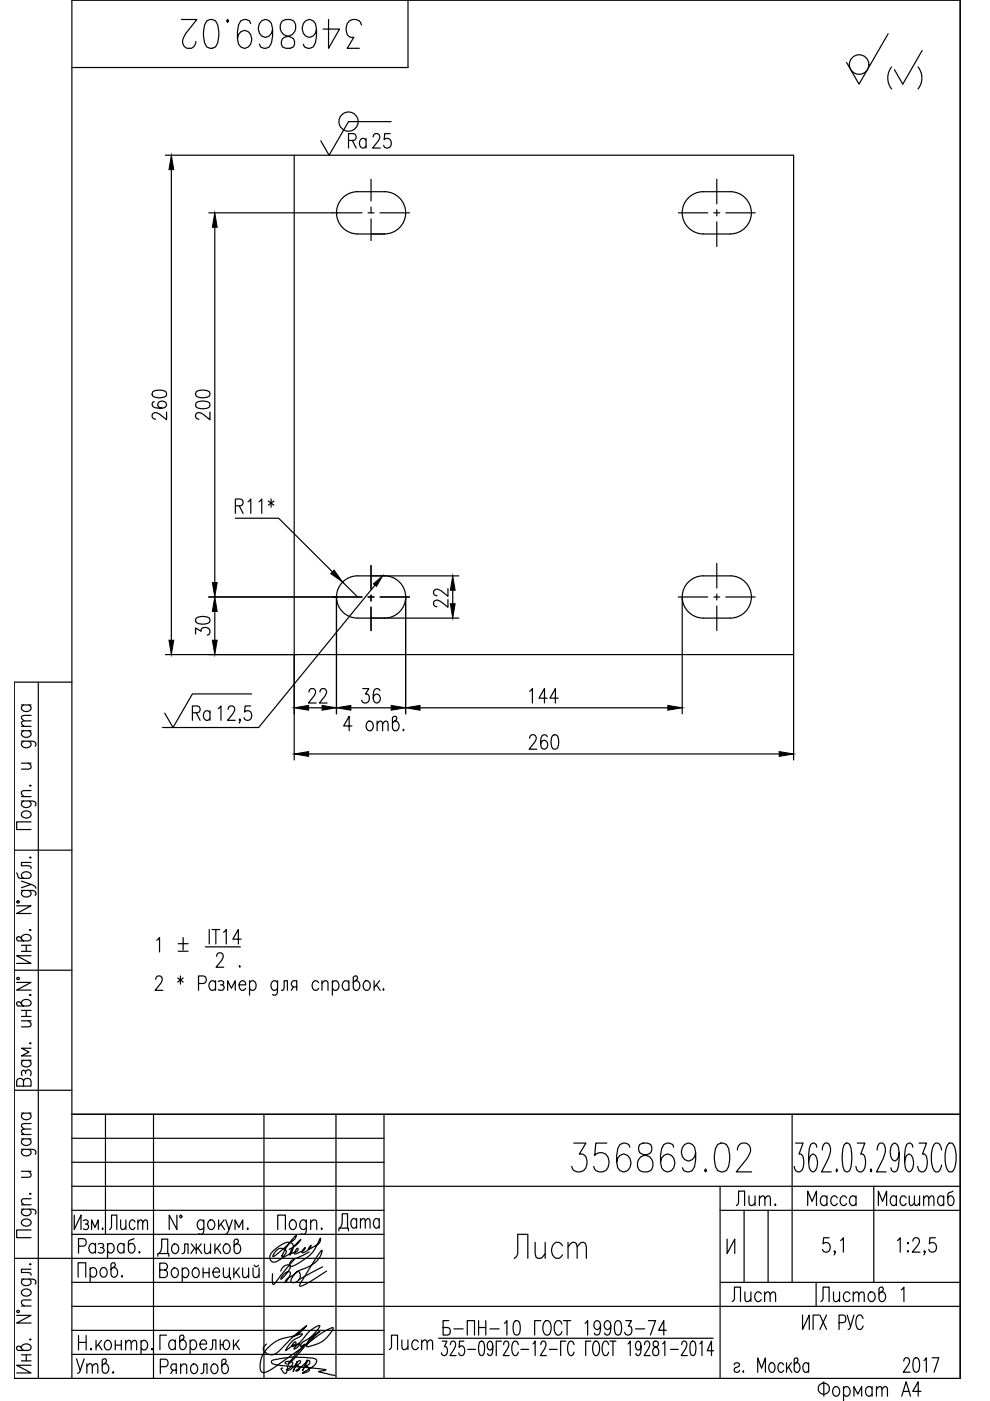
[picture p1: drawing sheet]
<svg xmlns="http://www.w3.org/2000/svg" width="210mm" height="297mm" viewBox="0 0 210 297" stroke-linecap="round" stroke-linejoin="round" font-family="sans-serif">
<defs><g id="words">
<g font-size="10.6">
<text x="37.4" y="11.6">346869.02</text>
<text x="119.9" y="249.8">356869.02</text>
</g>
<text font-size="9.3" x="107.6" y="268.1">Лист</text>
<text font-size="8.4" x="187" y="20.1">( )</text>
<text font-size="7.1" x="70.6" y="262.1">Дата</text>
<g font-size="6.6">
<text x="36.3" y="90.3" transform="rotate(-90 36.3 90.3)">260</text>
<text x="45.5" y="90.3" transform="rotate(-90 45.5 90.3)">200</text>
<text x="96" y="129.8" transform="rotate(-90 96 129.8)">22</text>
<text x="45.5" y="135.8" transform="rotate(-90 45.5 135.8)">30</text>
<text x="64.2" y="150.3">22</text>
<text x="75.5" y="150.3">36</text>
<text x="111.1" y="150.3">144</text>
<text x="71.6" y="156.3">4 отв.</text>
<text x="111.1" y="160.2">260</text>
<text x="44.4" y="206.4">2 .</text>
<text x="154.9" y="256.8">Лит.</text>
<text x="170" y="256.8">Масса</text>
<text x="184.9" y="256.8">Масштаб</text>
<text x="154.2" y="277.3">Лист</text>
<text x="172.9" y="277.3">Листов</text>
<text x="81.1" y="287.5">Лист</text>
<text x="14.8" y="292.5">Утв.</text>
</g>
<g font-size="6.2">
<text x="72.7" y="32.5">Ra</text>
<text x="77.6" y="32.5">25</text>
<text x="39.5" y="153.8">Ra</text>
<text x="21.9" y="261.8">Лист</text>
<text x="190.1" y="292.1">2017</text>
</g>
</g></defs>
<g fill="none" stroke="#000" stroke-width=".25">
<path d="M86.5 .1v14.2h-71.3M188.3 7.2l-6.2 10.6-2.6-4.5M203.6 .1v292.1M35.1 32.9h27.3M36.3 36v99.7M62.4 32.9h105.9v105.9h-105.9zM78.7 38v4.6M82.9 25.8h-9l-4.1 7.1-1.8-3M152 38v5.2M44.3 45.1h32.5M45.5 48.2v75.3M71.3 45.1h.1"/>
<path d="M72.9 41.7a4.5 4.5 0 0 1 2.9-1.1h5.7a4.5 4.5 0 0 1 4.5 4.5 4.5 4.5 0 0 1-4.5 4.5h-5.7a4.5 4.5 0 0 1-4.2-2.9 4.5 4.5 0 0 1 1.3-5zM78 45.1h1.3M78.7 43.9v1.2M78.7 46.4v4.6M80.6 45.1h6.2M143.8 45.1h6.3M145.7 42.2a4.5 4.5 0 0 1 3.4-1.6h5.7a4.5 4.5 0 0 1 4.5 4.5 4.5 4.5 0 0 1-4.5 4.5h-5.7a4.5 4.5 0 0 1-4-2.6 4.5 4.5 0 0 1 .6-4.8zM151.3 45.1h1.3M152 44.5v1.3M152 47v5.3M153.9 45.1h6.2M49.9 109.9h9.2l11.4 11.3"/>
<path d="M49.9 107.2h1.1a.74 .74 0 0 0 .6-.7 .74 .74 0 0 0-.6-.7h-1.1v3M50.7 107.2l.8 1.6M52.6 106.4l.6-.6v3M54.9 106.4l.6-.6v3M56.9 106.2l1.2 .9M57.5 105.8v1.7M58.1 106.2l-1.2 .9M78.7 119.9v5M152 119.5v5.2M35.1 138.8h27.8M44.3 126.6h32.5M62.4 138.8v22.3"/>
<path d="M71.3 126.6h.1M71.3 126.6a4.5 4.5 0 0 0 4.5 4.4h21.5M71.3 126.6v24.7M72.6 123.4l3.2 3.2M78 126.6h1.3M78.7 126.2v1.2M78.7 128.7v5M79.5 124.1l-24.7 30.1h-20.3M80.6 126.6h6.2M81.5 122.1a4.5 4.5 0 0 1 4.5 4.5 4.5 4.5 0 0 1-4.5 4.4M86 126.6v24.7M97.3 122.1h-21.5a4.5 4.5 0 0 0-4.5 4.5"/>
<path d="M143.8 126.6h6.3M144.6 126.6v24.7M145.7 123.7a4.5 4.5 0 0 1 3.4-1.6h5.7a4.5 4.5 0 0 1 4.5 4.5 4.5 4.5 0 0 1-4.5 4.4h-5.7a4.5 4.5 0 0 1-4-2.5 4.5 4.5 0 0 1 .6-4.8zM151.3 126.6h1.3M152 125.9v1.3M152 128.5v5.2M153.9 126.6h6.2M168.3 138.8v22.3M4.6 157.1l2.7 .2 .3 .3-.1 .6M4.6 154.9h2M4.6 154h2M4.6 149.5h2"/>
<path d="M5 157.1l-.3 .3a.65 .65 0 0 0 .3 1 1.02 1.02 0 0 0 1.6-.8l-.5-.5M5 154.9a.68 .68 0 0 0-.5 .7 .68 .68 0 0 0 .5 .6 .93 .93 0 0 0 1.1 .1 .93 .93 0 0 0 .3-1.1l-.3-.3M5 149.5a.68 .68 0 0 0-.5 .6 .68 .68 0 0 0 .5 .6 .93 .93 0 0 0 1.1 .1 .93 .93 0 0 0 .3-1.1l-.3-.2M6.6 152.8l-1.9 .2-.1 .4 .5 .6M6.6 151.7l-1.9 .1-.1 .5 .5 .5M8.1 144.6v147.6M15.2 144.6h-12.2v147.6h200.6M48.4 150.4l.2-.6 .7-.1a.95 .95 0 0 1 .1 1.6l-1.2 1.4h1.7M50.9 152.6l-.1 .1-.1-.1 .1-.2a.64 .64 0 0 1-.1 .9M53.1 149.7h-1.1l-.1 1.3a.89 .89 0 0 1 1.1-.2 .89 .89 0 0 1 .4 1.1 .83 .83 0 0 1-.7 .8 .83 .83 0 0 1-1-.6M53.4 147.1h-12.6l-4.1 7.1-1.8-3M65.4 159.9h99.8"/>
<path d="M89.1 150.1h52.5M4.6 169.8l2.7 .1 .3 .4-.1 .6M4.6 168.9h2M4.6 161.8h2M4.7 172.3a1.08 1.08 0 0 1 1.1-.3 1.08 1.08 0 0 1 .8 .9 1.08 1.08 0 0 1-1.2 .5 1.08 1.08 0 0 1-.8-.9zM5 169.8l-.3 .3a.65 .65 0 0 0 .3 1 1.02 1.02 0 0 0 1.6-.8l-.5-.5M6 161.8l.6 .6-.2 .6-1.8 .1M6.3 166.6l.1-.1 .2 .1-.2 .1zM6.6 174.3h-3.1v1.6h3.1M6.6 167.6l-1.9 .1-.1 .6 .5 .6M3 180.3h12.2M3.5 192.1h3.1l-3.1 1.6h3.1"/>
<path d="M3.5 185.1l.5 1 2 .1a.66 .66 0 0 0 .6-.6 .66 .66 0 0 0-.5-.6 1.02 1.02 0 0 0-1.5 .8l.4 .4M4.6 199a1.02 1.02 0 0 1 1-.9 1.02 1.02 0 0 1 1 .9l-.6 .5h-2.2l-.3-.4v-.3l.5-.2 .3 .1 .7 .8M4.6 188.8l2.7 .1 .3 .4-.1 .5M4.6 186.8l2 .7-2 .7M5 188.8l-.3 .2a.65 .65 0 0 0 .3 1.1 1.02 1.02 0 0 0 1.6-.8l-.5-.5M6.3 197.2l.1-.1 .2 .1-.2 .1zM6.3 181.8l.1-.1 .2 .1-.2 .1zM6.6 187.5l.9 .5 .1 .3M6.6 182.9h-2v.7l1.8 .1 .2 .4M33.2 199.4l.6-.6v3M38.8 198.8v2.6M44.4 197.1v3"/>
<path d="M44.9 197.1h1.7M45.8 197.1v3M47.4 197.7l.6-.6v3M51.1 199.1h-1.7l1.1-2v3M3 205.7h12.2M3.5 208.3h3.1l-3.1 1.6h3.1M4.6 212.8a1.02 1.02 0 0 1 1-.9 1.02 1.02 0 0 1 1 .9l-.6 .5h-2.2l-.3-.4v-.3l.5-.2 .3 .1 .7 .8M4.6 200.4h2M4.6 201.7h2M4.6 216.4h2M4.6 214.2h2M4.6 215.5h2"/>
<path d="M5.6 200.4v1.3M5.6 214.2v1.3M6 216.4l.6 .6-.2 .6-1.8 .1M6.3 211l.1-.2 .2 .2-.2 .1zM6.6 202.6h-3.1l3.1 1.7h-3.1M33 207.6l.2-.5 .7-.2a.95 .95 0 0 1 .2 1.6l-1.2 1.5h1.6M37.7 207.4l1.1 .8M37.8 201.7h2.1M37.8 200.1h2.1M38.2 206.9v1.8M38.8 207.4l-1.1 .8M42.1 208.5h1a.83 .83 0 0 0 .6-.8 .83 .83 0 0 0-.6-.8h-1v3.1"/>
<path d="M45.7 208.4a.68 .68 0 0 0-.6-.5 .68 .68 0 0 0-.7 .5 .93 .93 0 0 0 0 1.1 .93 .93 0 0 0 1.1 .3l.2-.3M45.7 207.9v2.1M46.3 208.1a.73 .73 0 0 1 1.1 .3l-.1 .3-.6 .1M47.1 208.8a.6 .6 0 0 1 .5 .6 .6 .6 0 0 1-.5 .6l-.8-.2M48.3 210v-2.1l.8 1.6 .8-1.6v2.1M50.7 208.8h1.4a.68 .68 0 0 0-.4-.8 .68 .68 0 0 0-.9 .4 1.02 1.02 0 0 0 .8 1.6l.5-.5M52.9 208.4a.68 .68 0 0 1 .6-.5 .68 .68 0 0 1 .7 .5 1.02 1.02 0 0 1-.8 1.6l-.5-.5M52.9 207.9v3.1M58.8 208.4l-.2-.3a.82 .82 0 0 0-.9 .1 .82 .82 0 0 0-.3 .9 .82 .82 0 0 0 1 .9l.4-.5M58.8 207.9l-.1 2.8-.3 .3-.6-.2M59.7 210l.4-.2 .1-1.9h.7v2.1M62.2 209.3l-.4 .7"/>
<path d="M62.9 209.3h-.7l-.2-.2a.68 .68 0 0 1 .2-1.2h.7v2.1M67.6 208.4a.68 .68 0 0 0-.7-.5 .68 .68 0 0 0-.6 .5 1.02 1.02 0 0 0 .8 1.6l.5-.5M68.3 208.5l.5-.6 .6 .2 .1 1.9M68.3 207.9v2.1M70.5 208.4a.68 .68 0 0 1 .6-.5 .68 .68 0 0 1 .7 .5 1.02 1.02 0 0 1-.9 1.6l-.4-.5M70.5 207.9v3.1M74 208.4a.68 .68 0 0 0-.7-.5 .68 .68 0 0 0-.6 .5 .93 .93 0 0 0-.1 1.1 .93 .93 0 0 0 1.1 .3l.3-.3M74 207.9v2.1M75.4 207.9a1.02 1.02 0 0 1 .9 1.1 1.02 1.02 0 0 1-.9 1l-.5-.6v-2.2l.3-.3h.4l.2 .5-.1 .2-.8 .8M77.3 208.1a.82 .82 0 0 1 1 .1 .82 .82 0 0 1 .2 .9 .82 .82 0 0 1-.9 .9 1.19 1.19 0 0 1-.3-1.9zM79.3 207.9v2.1M79.8 208.8l.8 1.2"/>
<path d="M80.5 207.9l-1.2 1.5M81.3 209.7l.1 .1-.1 .2-.1-.2zM3 231.2h12.2M4.6 236h2M4.6 224.8h2M5 236a.68 .68 0 0 0-.5 .6 .68 .68 0 0 0 .5 .7 .93 .93 0 0 0 1.1 0 .93 .93 0 0 0 .3-1.1l-.3-.2M5 229.2a.74 .74 0 0 0-.7-.6 .74 .74 0 0 0-.8 .6v1.1h3.1v-1.1a.83 .83 0 0 0-.8-.6 .83 .83 0 0 0-.8 .6v1.1M5 224.8a.68 .68 0 0 0-.5 .6 .68 .68 0 0 0 .5 .7 .93 .93 0 0 0 1.1 0 .93 .93 0 0 0 .3-1.1l-.3-.2M5.4 227.3a.6 .6 0 0 1 .6-.5 .6 .6 0 0 1 .6 .5l-.2 .8M5.4 227.6l-.1-.6-.3-.1a.73 .73 0 0 0-.3 1.2M6.3 221.2l.1-.1 .2 .1-.2 .1zM6.6 239.4l-1.9 .1-.1 .5 .5 .5"/>
<path d="M6.6 238.2l-1.9 .1-.1 .5 .5 .6M6.6 222.2h-2l1.5 .9-1.5 .8h2M15.2 236.2h188.4M22.4 236.2v25.5M32.5 236.2v56M56 236.2v56M71.2 236.2v56M81.4 236.2v56M167.9 236.2v35.7M4.6 256.4l2.7 .1 .3 .3-.1 .6M4.6 243.7l2.7 .1 .3 .3-.1 .6M4.6 255.4h2"/>
<path d="M4.6 248.3h2M4.6 241.5h2M4.6 240.5h2M4.7 258.8a1.08 1.08 0 0 1 1.1-.3 1.08 1.08 0 0 1 .8 .9 1.08 1.08 0 0 1-1.2 .6 1.08 1.08 0 0 1-.8-1zM5 256.4l-.3 .2a.65 .65 0 0 0 .3 1 1.02 1.02 0 0 0 1.6-.8l-.5-.4M5 243.7l-.3 .2a.65 .65 0 0 0 .3 1.1 1.02 1.02 0 0 0 1.6-.9l-.5-.4M5 241.5a.68 .68 0 0 0-.5 .6 .68 .68 0 0 0 .5 .6 .93 .93 0 0 0 1.1 .1 .93 .93 0 0 0 .3-1.1l-.3-.2M6 248.3l.6 .6-.2 .6-1.8 .1M6.3 253.1l.1-.1 .2 .1-.2 .1zM6.6 254.2l-1.9 .1-.1 .6 .5 .5M15.2 251.5h188.4M15.2 256.6h66.2"/>
<path d="M15.2 241.3h66.2M15.2 246.4h66.2M15.7 257.6v3.1l1.5-3.1v3.1M17.7 258.8a.6 .6 0 0 1 1 .3l-.1 .3-.5 .1M18.4 259.5a.62 .62 0 0 1 .4 .6 .62 .62 0 0 1-.4 .6l-.7-.2M37.5 257.6v3.1l-1.6-3.1v3.1M43.2 259.1l-.5-.5a1.02 1.02 0 0 0-.9 1.1 1.02 1.02 0 0 0 .9 1l.5-.5M43.2 258.6l-.1 2.8-.4 .3-.5-.1M44.4 258.8l.2-.2a1.02 1.02 0 0 1 1 1.1 1.02 1.02 0 0 1-1 1 1.2 1.2 0 0 1-.2-1.9zM46.4 258.6v2.1M46.8 259.5l.8 1.2M47.5 258.6l-1.1 1.5"/>
<path d="M47.9 258.6l.7 2.1 .7-2.1M61.7 258.8l.2-.2a1.02 1.02 0 0 1 1 1.1 1.02 1.02 0 0 1-1 1 1.2 1.2 0 0 1-.2-1.9zM64.9 259.1l-.4-.5a1.02 1.02 0 0 0-1 1.1 1.02 1.02 0 0 0 1 1l.4-.5M64.9 258.6l-.1 2.8-.3 .3-.6-.1M65.9 259.2l.6-.6 .5 .2 .2 1.9M65.9 258.6v2.1M152.7 256.6h50.9M152.7 251.5v40.7M157.8 256.6v15.3M162.9 256.6v15.3M168.7 242.4h1.6l-.9 2.3h.4a3.1 3.1 0 0 1 .2 3.5l-.5 .3h-.4l-.4-.3-.3-.9M173.2 243.2l-.2-.5-.4-.3h-.3l-.4 .3a10.4 10.4 0 0 0-.3 4.9l.3 .6 .6 .3a2.32 2.32 0 0 0 .7-2.9l-.3-.6-.6-.3-.4 .3-.3 .6-.2 .8"/>
<path d="M174.3 243.8a1.72 1.72 0 0 1 .6-1.4 1.04 1.04 0 0 1 1.2 1.1 8.8 8.8 0 0 1-1.9 5h2M177.4 247.9l.1 .3-.1 .3-.1-.3zM179 242.7l.4-.3h.3l.5 .3a8.8 8.8 0 0 1 0 5.5l-.5 .3-.7-.3a8.6 8.6 0 0 1 0-5.5zM181.8 242.4h1.6l-.9 2.3h.4a3.1 3.1 0 0 1 .2 3.5l-.5 .3h-.4l-.4-.3-.3-.9M184.7 247.9l.1 .3-.1 .3-.2-.3zM185.3 251.5v20.4M186 243.8a1.72 1.72 0 0 1 .6-1.4h.5a1.98 1.98 0 0 1 .5 2.3l-.3 .9-1.5 2.9h2.1M190.6 244.4l-.1 .9-.3 .5-.6 .3a2.35 2.35 0 0 1-.7-2.9l.3-.5 .4-.3 .6 .3a7.9 7.9 0 0 1 0 5.5l-.4 .3h-.3l-.5-.3-.1-.6M193.5 243.2l-.1-.5-.4-.3h-.3l-.5 .3a10.4 10.4 0 0 0-.3 4.9l.3 .6 .6 .3a2.32 2.32 0 0 0 .7-2.9l-.2-.6-.6-.3-.5 .3-.3 .6-.1 .8M194.9 242.4h1.6l-.9 2.3h.4a3.1 3.1 0 0 1 .2 3.5l-.5 .3h-.4l-.4-.3-.3-.9M199.7 243.8l-.2-.6a1.03 1.03 0 0 0-1.2-.8 5.5 5.5 0 0 0 0 6.1 1.25 1.25 0 0 0 1.4-1.5M201.3 242.4a1.26 1.26 0 0 1 1.3 1.4 5.2 5.2 0 0 1-.8 4.7 1.25 1.25 0 0 1-1.3-1.5 5.3 5.3 0 0 1 .8-4.6z"/>
<path d="M3 266.8h78.4M3.5 278.9h3.1l-3.1 1.6h3.1M4.6 271.2l2.7 .1 .3 .4-.1 .5M4.6 276.9h2M4.7 273.6a1.08 1.08 0 0 1 1.1-.3 1.08 1.08 0 0 1 .8 .9 1.08 1.08 0 0 1-1.2 .6 1.08 1.08 0 0 1-.8-.9zM5 271.2l-.3 .2a.65 .65 0 0 0 .3 1.1 1.02 1.02 0 0 0 1.6-.8l-.5-.5M6.3 268.1l.1-.2 .2 .2-.2 .1zM6.6 260.8h-3.1v1.6h3.1M6.6 275.6l-1.9 .1-.1 .6 .5 .6M6.6 269.1h-2v.7l1.8 .1 .2 .5M15.2 277h188.4M15.2 261.7h66.2"/>
<path d="M15.2 271.9h66.2M16.6 270.8v-3.1h1.6v3.1M16.6 264.2h1.1a.83 .83 0 0 0 .6-.8 .83 .83 0 0 0-.6-.8h-1.1v3.1M19.1 269.2a.68 .68 0 0 1 .7-.5 .68 .68 0 0 1 .6 .5 1.02 1.02 0 0 1-.8 1.6l-.5-.5M19.1 268.7v3.1M19.4 260.7v-2.1l.7 1.6 .7-1.6v2.1M20.2 264.1a.68 .68 0 0 0-.6-.5 .68 .68 0 0 0-.6 .5 1.02 1.02 0 0 0 .8 1.6l.4-.5M20.2 263.6v2.1M20.8 263.8a.74 .74 0 0 1 1.2 .3l-.4 .4h-.3M21.6 268.9a.82 .82 0 0 1 .9 .1 .82 .82 0 0 1 .2 .9 .83 .83 0 0 1-.9 .9 1.19 1.19 0 0 1-.2-1.9zM21.6 264.5a.6 .6 0 0 1 .5 .6 .6 .6 0 0 1-.5 .6l-.8-.2M22.8 264.1a.68 .68 0 0 1 .6-.5 .68 .68 0 0 1 .7 .5 1.02 1.02 0 0 1-.8 1.6l-.5-.5"/>
<path d="M22.8 263.6v3.1M24 268.7a1.02 1.02 0 0 1 .9 1.1 1.02 1.02 0 0 1-.9 1l-.5-.6v-2.2l.4-.3h.3l.3 .5-.1 .3-.9 .7M25.9 270.5l.1 .1-.1 .2-.2-.2zM26.3 264.1a.68 .68 0 0 0-.6-.5 .68 .68 0 0 0-.7 .5 1.02 1.02 0 0 0 .8 1.6l.5-.5M26.3 263.6v2.1M28.4 262.6l-1.1 .5-.1 2a.66 .66 0 0 0 .6 .6 .66 .66 0 0 0 .7-.5 .93 .93 0 0 0 .1-1.1 .93 .93 0 0 0-1.1-.3l-.3 .3M29.6 265.4l.1 .1-.1 .2-.2-.2zM33.5 266.4v-.6h2.3v.6M33.7 265.8a3.1 3.1 0 0 0 .6-3.1h1.3v3.1M33.9 269.3h1a.83 .83 0 0 1 .6 .8 .83 .83 0 0 1-.6 .8h-1v-3.1h1a.74 .74 0 0 1 .6 .7 .74 .74 0 0 1-.6 .8M36.7 269a.65 .65 0 0 1 1 .3 1.03 1.03 0 0 1-.8 1.6 1.2 1.2 0 0 1-.2-1.9zM36.7 263.9l.3-.2a1.02 1.02 0 0 1 .9 1.1 1.02 1.02 0 0 1-.9 1 1.2 1.2 0 0 1-.3-1.9z"/>
<path d="M38.6 265.8l.5-.2 .1-1.9h.7v2.1M38.6 269.3a.68 .68 0 0 1 .7-.5 .68 .68 0 0 1 .6 .5 1.03 1.03 0 0 1-.8 1.6l-.5-.5M38.6 268.8v3.1M40.6 263.7l1 1.3 1.1-1.3M41.1 269a.65 .65 0 0 1 1 .3 1.03 1.03 0 0 1-.8 1.6 1.2 1.2 0 0 1-.2-1.9zM41.3 264.6l-.9 1.2M41.6 263.7v2.1M42 264.6l.8 1.2M43.1 269.8h1.2M43.1 268.8v2.1M43.4 263.7l.1 1.9 .6 .2 .5-.6M44.3 268.8v2.1"/>
<path d="M44.6 263.7v2.1M45.1 269.7h1.4a.68 .68 0 0 0-.4-.8 .68 .68 0 0 0-.8 .4 1.03 1.03 0 0 0 .8 1.6l.4-.5M45.6 263.7v2.1M46 264.6l.9 1.2M46.7 263.7l-1.1 1.5M47.4 268.8l.1 1.9 .6 .2 .5-.6M47.7 263.9l.2-.2a1.02 1.02 0 0 1 .9 1.1 1.02 1.02 0 0 1-.9 1 1.2 1.2 0 0 1-.2-1.9zM48.6 260.7l-.3 .6-.6 .4M48.6 268.8v2.1h.3v.4M49.6 268.8v2.1M49.8 260.7v-2.1l.9 1.6 .8-1.6v2.1M50 269.7l.9 1.2"/>
<path d="M50.1 263.7a1.02 1.02 0 0 1 .9 1.1 1.02 1.02 0 0 1-.9 1l-.5-.6v-2.2l.4-.3h.3l.3 .5-.1 .2-.9 .8M50.7 268.8l-1.1 1.5M51.4 268.8l.2 1.9 .5 .2 .6-.6M52.5 260.4l.1 .1-.1 .2-.1-.2zM52.7 268.8v2.1M53.6 268.8l.2 1.9 .5 .2 .6-.6M53.9 268.2a.5 .5 0 0 0 .4 .4 .5 .5 0 0 0 .5-.4M54.9 268.8v2.1M58.7 265.1a1.23 1.23 0 0 1 2 .3l-.2 .5a.7 .7 0 0 1-.7 .6 10.9 10.9 0 0 1 3-4.6l-.1 .4-.3 .5-3.6 3-.9 .6 .1-.5zM58.9 260.7v-3.1h1.6v3.1M59.5 269.5a1.53 1.53 0 0 1 2-1.2 4.4 4.4 0 0 1-1.9 2.9 1.82 1.82 0 0 1 1.9-1.5 2.8 2.8 0 0 1-1 2.2l.4-.8 1.3-.7 .5-.5a.46 .46 0 0 1 .6-.3 .46 .46 0 0 1 .3 .5 1.35 1.35 0 0 1-.4 1.5 1.35 1.35 0 0 1-1.5 .1 3.2 3.2 0 0 1 2.1-2.5 5.8 5.8 0 0 0 4.5-3.8v-.3a9.2 9.2 0 0 0-2 2.8l-2.6 4.2-.2 .5 .1 .1a9 9 0 0 0 3.7-1.9l1.9-1.3M61.3 264.9a4.7 4.7 0 0 0 2.5-2.1l-.3 .2a5.2 5.2 0 0 0-2.1 3.1 2.39 2.39 0 0 0 .6-2.4 1.81 1.81 0 0 0-2.4 .2l-1.6 1.2a1.41 1.41 0 0 0-.2 2.5 2.11 2.11 0 0 0 1.8-.7l1.6-.9 1.7-.7 .3-.3v-.3l-.3 .2-.4 .7a.2 .2 0 0 0 0 .3 .2 .2 0 0 0 .3-.1l1.5-.6 .4-.7-.3 .2a.59 .59 0 0 0-.3 .9 2.28 2.28 0 0 0 1.9-1.6l-.6 .9 1.3-.7a1.47 1.47 0 0 0 1.2-1.7v.1a9.2 9.2 0 0 1-6.4 5.9l-.1-.3a1.47 1.47 0 0 1 1.3-1.4l2.8-1.4"/>
<path d="M62.6 266.8l-3.8 4.6a1.4 1.4 0 0 1-.8 .9l-.2-.4v-1.8M68.2 260.4l.1 .1-.1 .2-.1-.2zM68.4 268.6l-5.2 2.8M95.1 280h-1.2v3.1h1a.85 .85 0 0 0 .6-.8 .85 .85 0 0 0-.6-.8h-1M101.5 280v3.1M103 280v3.1M114.7 280h-1.3v3.1M119.5 280h1.5M120.2 280v3.1M132.7 280h1.2l-.7 1.2h.3a1.04 1.04 0 0 1 .4 1.1 1.04 1.04 0 0 1-.9 .8l-.3-.2-.2-.4M137.5 280h1.5l-1.1 3.1M152.7 271.9h50.9"/>
<path d="M154.2 262.7v3.1l1.6-3.1v3.1M170.2 278.8v3.1l1.4-3.1v3.1M173.6 278.8h-1.2v3.1M173.8 278.8l1.4 3.1M175.2 278.8l-1.4 3.1M175.8 262.4h-1.2l-.1 1.3a.89 .89 0 0 1 1.1-.1 .89 .89 0 0 1 .4 1 .83 .83 0 0 1-.7 .9 .83 .83 0 0 1-.9-.6M177.1 265.3l-.1 .2-.2-.2 .2-.1a.64 .64 0 0 1-.2 .9M178.2 263l.6-.6v3.1M179.6 278.8l.7 2.5M181.1 278.8l-.9 2.8-.4 .3M183 279.5a.72 .72 0 0 0-.7-.7 .72 .72 0 0 0-.7 .7 2.09 2.09 0 0 0 .5 2.4 .78 .78 0 0 0 .9-.8M190.3 263l.6-.6v3.1"/>
<path d="M191.1 273.5l.6-.6v3.1M192.5 263.4l.1 .2-.1 .1-.1-.1zM192.5 265.2l.1 .1-.1 .2-.1-.2zM193.5 263.2l.3-.6 .7-.2a.95 .95 0 0 1 .1 1.6l-1.2 1.5h1.7M196.1 265.3l-.1 .2-.1-.2 .1-.1a.64 .64 0 0 1-.1 .9M198.3 262.4h-1.1l-.2 1.3a.89 .89 0 0 1 1.2-.1 .89 .89 0 0 1 .4 1 .83 .83 0 0 1-.7 .9 .83 .83 0 0 1-1-.6M4.6 285.9a1.02 1.02 0 0 1 1-1 1.02 1.02 0 0 1 1 1l-.6 .4h-2.2l-.3-.3v-.4l.5-.2 .3 .1 .7 .8M4.6 287.2h2M4.6 288.5h2M5.6 287.2v1.3M6.3 284l.1-.1 .2 .1-.2 .1zM6.6 289.5h-3.1l3.1 1.6h-3.1"/>
<path d="M15.2 292.2v-292.1h188.4v292.1M15.2 282.1h66.2M15.2 287.2h66.2M16.6 283.2v3M16.6 284.6h1.7M18.3 283.2v3M20.4 284.2v2M21.5 284.2l-1.1 1.4M22.5 284.3a.82 .82 0 0 1 .9 .1 .82 .82 0 0 1 .2 .9 .83 .83 0 0 1-.9 .9 1.19 1.19 0 0 1-.2-1.9zM24.4 284.2v2M25.7 284.2v2M26.6 284.8l.6-.6 .5 .1 .1 1.9"/>
<path d="M26.6 284.2v2M27.8 284.8l.6-.6 .5 .1 .1 1.9M29.9 284.6a.68 .68 0 0 1 .6-.4 .68 .68 0 0 1 .7 .4 1.02 1.02 0 0 1-.8 1.6l-.5-.4M29.9 284.2v3M32.2 285.9l.2 .2-.2 .1-.1-.1zM34 289.8h1a.83 .83 0 0 0 .7-.8 .83 .83 0 0 0-.7-.8h-1v3M35.3 283.1h-1.4v3M36.7 290.5l-.5 .7M37.2 284.5a.68 .68 0 0 0-.7-.4 .68 .68 0 0 0-.6 .4 1.03 1.03 0 0 0 .8 1.6l.5-.4M37.2 284.1v2M37.4 290.5h-.7l-.3-.1a.68 .68 0 0 1 .3-1.2h.7v2M38.3 289.8l.6-.6 .6 .1 .1 1.9"/>
<path d="M38.3 289.2v2M38.6 284.1a1.02 1.02 0 0 1 .9 1 1.02 1.02 0 0 1-.9 1l-.5-.5v-2.2l.3-.3h.4l.2 .4-.1 .3-.8 .7M40.3 284.5l.5-.4a1.02 1.02 0 0 1 .9 1 1.02 1.02 0 0 1-.9 1l-.5-.4M40.3 284.1v3.1M40.7 289.3a.65 .65 0 0 1 1.1 .3 1.03 1.03 0 0 1-.8 1.6 1.2 1.2 0 0 1-.3-1.9zM42.4 285h1.4a.68 .68 0 0 0-.4-.9 .68 .68 0 0 0-.9 .4 1.03 1.03 0 0 0 .8 1.6l.5-.4M42.6 291.2l.5-.1 .1-1.9h.7v2M44.5 286.1l.5-.1 .1-1.9h.7v2M45.1 289.3a.65 .65 0 0 1 1 .3 1.03 1.03 0 0 1-.8 1.6 1.2 1.2 0 0 1-.2-1.9zM46.7 285.1h.6a.89 .89 0 0 1 .8-1 1.1 1.1 0 0 1 .6 1.1 1.1 1.1 0 0 1-.8 .9 1.03 1.03 0 0 1-.6-1M46.7 284.1v2M47.5 289.2a1.02 1.02 0 0 1 .9 1 1.02 1.02 0 0 1-.9 1l-.5-.6v-2.1l.4-.3h.3l.3 .4-.2 .3-.8 .7"/>
<path d="M49.5 284.1v2M50 285l.8 1.1M50.7 284.1l-1.2 1.5M60.8 289.2l-.3-.2a.99 .99 0 0 1 1.6 .1l-.5 .7-.8 .6v.1a2.83 2.83 0 0 0 2.1-1.7l.1-.1-.8 2 .2-.7a2.22 2.22 0 0 1 1.1-1.5l.2 .1a1.09 1.09 0 0 1-.8 .9 .62 .62 0 0 1 .6 .7 .62 .62 0 0 1-.8 .5v-.1a6.9 6.9 0 0 0 2.5-2.3l-1.1 2.3 1.2-2.1a.35 .35 0 0 1 .5 .2 .35 .35 0 0 1-.2 .5l-.5 .3-.5 .1 .6 .2 .2 .2a.54 .54 0 0 1 .1 .7 .54 .54 0 0 1-.6 .2l-.8 .3 2.5-1.7 .4-.5a.68 .68 0 0 0 0-.8 .68 .68 0 0 0-.8-.3 19.7 19.7 0 0 0-8.6 .6 .52 .52 0 0 0 .5 .7l1.7 .3 9.1 .9 .2 .1-1.6 .3 3.5 .8M61.2 288.9l-.3 1.6a.54 .54 0 0 1-.4 .7l-.4-.2-.5-.7 .3-.2M62.2 283.4l1.9-.6-.3 .5a5.8 5.8 0 0 0-3.2 3l1.8-1.2a.29 .29 0 0 0 .4-.3 .29 .29 0 0 0-.3-.3l-.5 .5-.1 .5 1.7-.7a1.52 1.52 0 0 1-1.3 1.2l1.6-1.7a7.6 7.6 0 0 1 3.9-3.3v.2a9.3 9.3 0 0 1-3.8 3.5l-.3 .8 1-.5-2.4 2.7-1.2 1.5 1.7-1.6 1.7-2.1a8.4 8.4 0 0 1 3.3-3.2l-.2 .2a9.5 9.5 0 0 0-2.6 2.9l.1 .1a6.4 6.4 0 0 0 5.5-4 10.4 10.4 0 0 0-4.2 2.5l-7.7 5.6-2.1 1.2a.9 .9 0 0 1-1.1 .1 .9 .9 0 0 1-.4-1.1 6.7 6.7 0 0 1 6-6.3 5.8 5.8 0 0 0 3.9-2.4h-.1a45.6 45.6 0 0 0-6.1 5.7 1.78 1.78 0 0 1-3-1l.7-.8M93 283.7h58.2M95.5 285.1l.1-.5 .3-.3h.3l.3 .3a1.37 1.37 0 0 1-.2 1.3l-.9 1.5h1.3M96.2 281.7h2M98.4 284.3h-1l-.1 1.4a.58 .58 0 0 1 .6-.4 .58 .58 0 0 1 .5 .5 1.03 1.03 0 0 1-.7 1.6l-.3-.1-.1-.5M99.1 283.1v-3.1h1.5v3.1M99.2 286.1h1.6"/>
<path d="M101.5 281.5h1.5M101.7 284.5l.5-.2a1.62 1.62 0 0 1 .5 1.8l-.2 1.2-.5 .1a1.67 1.67 0 0 1-.5-1.7zM103.9 281.7h1.9M104.5 285.4l-.3 .7-.3 .1a1.02 1.02 0 0 1-.6-.9 1.02 1.02 0 0 1 .6-1l.3 .2a3.2 3.2 0 0 1 0 2.8l-.4 .1-.3-.1-.1-.3M106.3 284.3h-1.1v3.1M106.8 285.1l.1-.5 .2-.3h.4l.3 .3a1.37 1.37 0 0 1-.2 1.3l-.9 1.5h1.3M106.9 280.6l.6-.6v3.1M109.1 280.1l.6-.1a1.51 1.51 0 0 1 .6 1.7l-.3 1.2-.6 .2a1.52 1.52 0 0 1-.6-1.8zM109.9 285.1a.65 .65 0 0 0-.6-.8 .65 .65 0 0 0-.7 .8l-.1 .4a2.08 2.08 0 0 0 .6 1.9 .72 .72 0 0 0 .8-.7M110.4 286.1h1.7M113 284.9l.5-.6v3.1M114.7 285.1l.1-.5a.63 .63 0 0 1 .9 0 .63 .63 0 0 1 0 .9l-1.1 1.9h1.2"/>
<path d="M115.5 280.1l.3-.1a.98 .98 0 0 1 1.1 1.2 1.9 1.9 0 0 1-.7 1.9 .99 .99 0 0 1-1.1-1.2 2.24 2.24 0 0 1 .4-1.8zM116.5 286.1h1.6M119.1 280.7a.77 .77 0 0 0-.7-.7 .77 .77 0 0 0-.8 .7 1.99 1.99 0 0 0 .6 2.4 .83 .83 0 0 0 .9-.8M120 284.3h-1.1v3.1M121.7 285.1a.65 .65 0 0 0-.6-.8 .65 .65 0 0 0-.7 .8l-.1 .4a2.08 2.08 0 0 0 .6 1.9 .71 .71 0 0 0 .8-.7M124 280.6l.6-.6v3.1M125.3 284.3h-1.1v3.1M126 284.5l.2-.2a.72 .72 0 0 1 .8 .8l.1 .4a2.08 2.08 0 0 1-.5 1.9 .72 .72 0 0 1-.9-.7v-.5a2.47 2.47 0 0 1 .3-1.7zM127.3 281a.79 .79 0 0 1-.7 .9 .99 .99 0 0 1-.7-1 .99 .99 0 0 1 .8-.9l.3 .1a2.72 2.72 0 0 1 0 2.8l-.6 .2-.3-.2-.1-.3M129 285.1l-.1-.3a.63 .63 0 0 0-.7-.5 2.31 2.31 0 0 0 0 3.1 .72 .72 0 0 0 .8-.7M129.3 284.3h1.3M129.5 281a.8 .8 0 0 1-.8 .9 .99 .99 0 0 1-.6-1 .99 .99 0 0 1 .8-.9l.3 .1a2.72 2.72 0 0 1 0 2.8l-.6 .2-.3-.2-.1-.3"/>
<path d="M130 284.3v3.1M130.6 280.1l.5-.1a1.51 1.51 0 0 1 .7 1.7l-.3 1.2-.6 .2a1.51 1.51 0 0 1-.6-1.8zM133.2 284.9l.4-.6v3.1M134.7 281.7h2M135.9 285.4l-.1 .4-.4 .4a1.02 1.02 0 0 1-.7-.9 1.02 1.02 0 0 1 .7-1l.2 .2a3.2 3.2 0 0 1 0 2.8l-.4 .1-.3-.1-.1-.3M136.7 285.1v-.5a.64 .64 0 0 1 1 0 .64 .64 0 0 1 0 .9l-1.1 1.9h1.2M138.6 284.5a.78 .78 0 0 0 .5 1.2 .9 .9 0 0 1 .6 1 .9 .9 0 0 1-.9 .7 1.03 1.03 0 0 1-.4-1.1 1.03 1.03 0 0 1 .9-.8 .63 .63 0 0 0 .2-.9 .63 .63 0 0 0-.9-.1zM140.5 284.9l.5-.6v3.1M141.3 282h-1.7l1.1-2v3.1M142.1 286.1h1.7M144.5 285.1v-.2a.6 .6 0 0 1 .8-.6l.2 .3a1.33 1.33 0 0 1-.1 1.3l-1 1.5h1.3M146.5 284.5l.5-.2a1.67 1.67 0 0 1 .6 1.8l-.3 1.2-.5 .1a1.62 1.62 0 0 1-.5-1.7z"/>
<path d="M148.4 284.9l.4-.6v3.1M151.3 286.4h-1.4l1-2.1v3.1M155.7 289.4a.57 .57 0 0 1 .5-.5 .57 .57 0 0 1 .6 .5l-.1 .3-.7 .2a.54 .54 0 0 0-.3 .6 .54 .54 0 0 0 .4 .5l.6-.2 .1-.3M157.6 290.7v.3zM160.7 291v-3.1l.8 2.2 .8-2.2v3.1M163.3 289.1l.5-.2a1.26 1.26 0 0 1 0 2.1h-.3a1.28 1.28 0 0 1-.2-1.9zM166.2 289.4l-.5-.5h-.3a1.26 1.26 0 0 0 0 2.1h.3l.5-.5M166.8 288.9v2.1M167.2 289.8l.7 1.2M167.8 288.9l-1 1.5M168.8 288.9h.3a1.26 1.26 0 0 1 0 2.1 .6 .6 0 0 1-.7-.6v-2.2l.3-.3 .4 .2a.76 .76 0 0 1-.5 1l-.2 .3M171.4 289.4l-.4-.5h-.3a1.26 1.26 0 0 0 0 2.1h.3l.4-.5"/>
<path d="M171.4 288.9v2.1M174.7 293v3M176.9 294.1l.2-.1a1.02 1.02 0 0 1 .9 1 1.02 1.02 0 0 1-.9 1 1.2 1.2 0 0 1-.2-1.9zM177.9 280.4h.9a.87 .87 0 0 0 .6-.8 .87 .87 0 0 0-.6-.8h-.9v3.1M178.8 294.4a.68 .68 0 0 1 .7-.4 .68 .68 0 0 1 .6 .4 1.02 1.02 0 0 1-.8 1.6l-.5-.4M178.8 294v3M181.1 296v-2l.8 1.6 .8-1.6v2M184.9 294.4a.68 .68 0 0 0-.6-.4 .68 .68 0 0 0-.7 .4 1.02 1.02 0 0 0 .8 1.6l.5-.4M184.9 294v2M185.8 294.6l.6-.6 .5 .1 .1 1.9M185.8 294v2M187 294.6l.6-.6 .4 .1 .2 1.9"/>
<path d="M191.2 296l.9-3 1 3M191.5 295h1.2M195.3 295h-1.8l1.2-2v3"/>
<circle cx="182.2" cy="13.7" r="2.07"/>
<circle cx="73.9" cy="25.8" r="2.04"/>
<circle cx="3.8" cy="191.3" r=".26"/>
<circle cx="3.8" cy="207.5" r=".26"/>
<circle cx="38.3" cy="257.9" r=".26"/>
<circle cx="3.8" cy="278.1" r=".26"/>
<circle cx="174.7" cy="294.4" r="1.19"/>
</g>
<path d="M36.3 32.9l.5 3.1h-1zM45.5 45.1l.5 3.1h-1zM35.8 135.7h1l-.5 3.1zM45 135.7h1l-.5 3.1zM45.5 126.6l.5 3h-1zM45 123.5h1l-.5 3.1zM70.1 121.6l.7-.7 1.8 2.5zM79.2 123.8l1.9-1.7-1.3 2.2zM62.4 159.9l3-.6v1.1zM86 150.1l3.1-.5v1zM141.6 149.6l3 .5-3 .5zM165.2 159.3l3.1 .6-3.1 .5z" fill="#000" stroke="#000" stroke-width=".21"/>
<use href="#words"/>
</svg>
